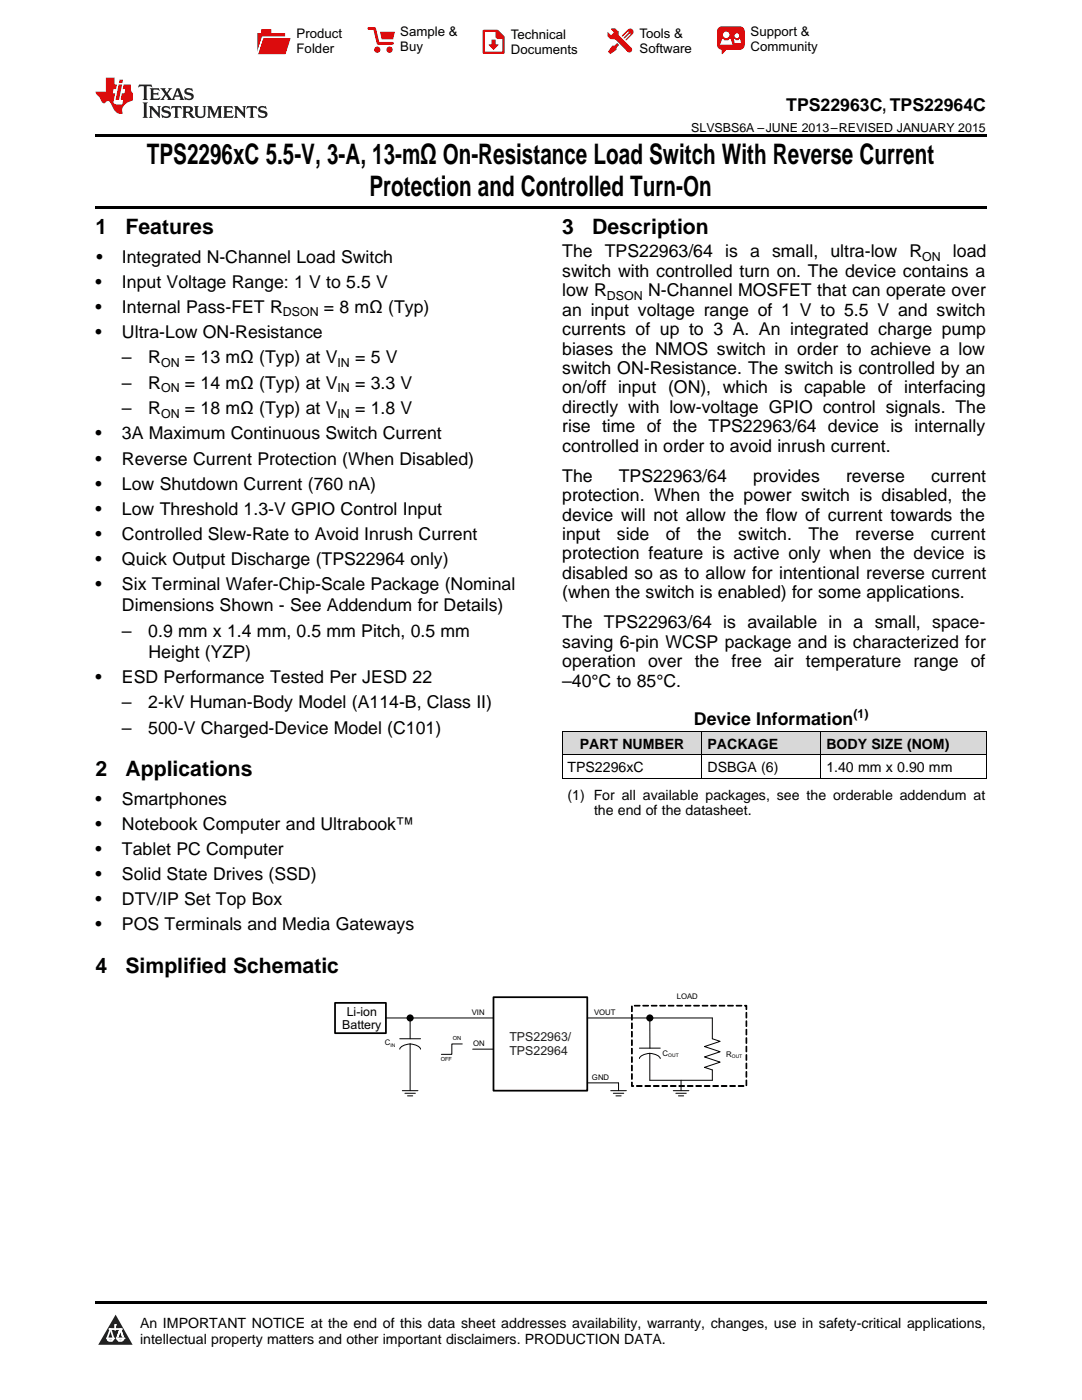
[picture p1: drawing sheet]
<svg xmlns="http://www.w3.org/2000/svg" width="216mm" height="279mm" viewBox="0 0 216 279" stroke-linecap="round" stroke-linejoin="round" font-family="sans-serif">
<defs><g id="words">
<g font-size="5.6">
<text x="29.3" y="32.8">TPS2296xC 5.5-V, 3-A, 13-mΩ On-Resistance Load Switch With Reverse Current</text>
<text x="73.7" y="39.2">Protection and Controlled Turn-On</text>
</g>
<g font-size="4.2">
<text x="19" y="46.7">1</text>
<text x="25" y="46.7">Features</text>
<text x="112.2" y="46.7">3</text>
<text x="118.2" y="46.7">Description</text>
<text x="19" y="154.9">2</text>
<text x="25" y="154.9">Applications</text>
<text x="19" y="194.1">4</text>
<text x="25" y="194.1">Simplified Schematic</text>
</g>
<g font-size="3.5">
<text x="156.9" y="22.2">TPS22963C, TPS22964C</text>
<text x="19.2" y="52.4">•</text>
<text x="24.3" y="52.4">Integrated N-Channel Load Switch</text>
<text x="112.2" y="51.4">The TPS22963/64 is a small, ultra-low R</text>
<text x="190.1" y="51.4">load</text>
<text x="19" y="57.4">•</text>
<text x="24.3" y="57.4">Input Voltage Range: 1 V to 5.5 V</text>
<text x="112.2" y="55.2">switch with controlled turn on. The device contains a</text>
<text x="112.2" y="59.1">low R</text>
<text x="129.3" y="59.1">N-Channel MOSFET that can operate over</text>
<text x="19" y="62.4">•</text>
<text x="24.3" y="62.4">Internal Pass-FET R</text>
<text x="64.6" y="62.4">= 8 mΩ (Typ)</text>
<text x="112.2" y="63">an input voltage range of 1 V to 5.5 V and switch</text>
<text x="19" y="67.5">•</text>
<text x="24.3" y="67.5">Ultra-Low ON-Resistance</text>
<text x="112.2" y="66.9">currents of up to 3 A. An integrated charge pump</text>
<text x="112.2" y="70.8">biases the NMOS switch in order to achieve a low</text>
<text x="24.3" y="72.5">–</text>
<text x="24.3" y="77.6">–</text>
<text x="29.6" y="72.5">R</text>
<text x="29.6" y="77.6">R</text>
<text x="36.9" y="72.5">= 13 mΩ (Typ) at V</text>
<text x="36.9" y="77.6">= 14 mΩ (Typ) at V</text>
<text x="70.9" y="72.5">= 5 V</text>
<text x="70.9" y="77.6">= 3.3 V</text>
<text x="112.2" y="74.6">switch ON-Resistance. The switch is controlled by an</text>
<text x="24.3" y="82.7">–</text>
<text x="29.6" y="82.7">R</text>
<text x="36.9" y="82.7">= 18 mΩ (Typ) at V</text>
<text x="70.9" y="82.7">= 1.8 V</text>
<text x="112.2" y="78.5">on/off input (ON), which is capable of interfacing</text>
<text x="112.2" y="82.4">directly with low-voltage GPIO control signals. The</text>
<text x="19" y="87.7">•</text>
<text x="24.3" y="87.7">3A Maximum Continuous Switch Current</text>
<text x="112.2" y="86.3">rise time of the TPS22963/64 device is internally</text>
<text x="19" y="92.7">•</text>
<text x="24.3" y="92.7">Reverse Current Protection (When Disabled)</text>
<text x="112.2" y="90.2">controlled in order to avoid inrush current.</text>
<text x="19" y="97.7">•</text>
<text x="24.3" y="97.7">Low Shutdown Current (760 nA)</text>
<text x="112.2" y="96.1">The</text>
<text x="112.2" y="100">protection. When the power switch is disabled, the</text>
<text x="123.5" y="96.1">TPS22963/64</text>
<text x="150.3" y="96.1">provides</text>
<text x="168.8" y="96.1">reverse</text>
<text x="185.8" y="96.1">current</text>
<text x="19" y="102.7">•</text>
<text x="19" y="107.7">•</text>
<text x="24.3" y="102.7">Low Threshold 1.3-V GPIO Control Input</text>
<text x="24.3" y="107.7">Controlled Slew-Rate to Avoid Inrush Current</text>
<text x="112.2" y="103.9">device will not allow the flow of current towards the</text>
<text x="112.2" y="107.8">input</text>
<text x="123.1" y="107.8">side</text>
<text x="132.9" y="107.8">of</text>
<text x="139.1" y="107.8">the</text>
<text x="147.3" y="107.8">switch.</text>
<text x="161.3" y="107.8">The</text>
<text x="170.7" y="107.8">reverse</text>
<text x="185.7" y="107.8">current</text>
<text x="19" y="112.7">•</text>
<text x="24.3" y="112.7">Quick Output Discharge (TPS22964 only)</text>
<text x="112.2" y="111.7">protection feature is active only when the device is</text>
<text x="19" y="117.8">•</text>
<text x="24.3" y="117.8">Six Terminal Wafer-Chip-Scale Package (Nominal</text>
<text x="112.2" y="115.5">disabled so as to allow for intentional reverse current</text>
<text x="112.2" y="119.4">(when the switch is enabled) for some applications.</text>
<text x="24.3" y="122">Dimensions Shown - See Addendum for Details)</text>
<text x="112.2" y="125.4">The TPS22963/64 is available in a small, space-</text>
<text x="24.3" y="127.1">–</text>
<text x="29.6" y="127.1">0.9 mm x 1.4 mm, 0.5 mm Pitch, 0.5 mm</text>
<text x="29.6" y="131.3">Height (YZP)</text>
<text x="112.2" y="129.3">saving 6-pin WCSP package and is characterized for</text>
<text x="19" y="136.3">•</text>
<text x="24.3" y="136.3">ESD Performance Tested Per JESD 22</text>
<text x="112.2" y="133.1">operation over the free air temperature range of</text>
<text x="112.2" y="137">–40°C to 85°C.</text>
<text x="24.3" y="141.4">–</text>
<text x="29.6" y="141.4">2-kV Human-Body Model (A114-B, Class II)</text>
<text x="24.3" y="146.5">–</text>
<text x="29.6" y="146.5">500-V Charged-Device Model (C101)</text>
<text x="138.5" y="144.7">Device Information</text>
<text x="19" y="160.6">•</text>
<text x="24.3" y="160.6">Smartphones</text>
<text x="19" y="165.6">•</text>
<text x="24.3" y="165.6">Notebook Computer and Ultrabook™</text>
<text x="19" y="170.6">•</text>
<text x="24.3" y="170.6">Tablet PC Computer</text>
<text x="19" y="175.6">•</text>
<text x="24.3" y="175.6">Solid State Drives (SSD)</text>
<text x="19" y="180.7">•</text>
<text x="19" y="185.7">•</text>
<text x="24.3" y="180.7">DTV/IP Set Top Box</text>
<text x="24.3" y="185.7">POS Terminals and Media Gateways</text>
</g>
<g font-size="2.8">
<text x="115.7" y="149.4">PART NUMBER</text>
<text x="141.2" y="149.4">PACKAGE</text>
<text x="164.9" y="149.4">BODY SIZE (NOM)</text>
<text x="113.2" y="154.1">TPS2296xC</text>
<text x="141.2" y="154.1">DSBGA (6)</text>
<text x="164.9" y="154.1">1.40 mm x 0.90 mm</text>
<text x="113.2" y="159.6">(1) For all available packages, see the orderable addendum at</text>
<text x="118.5" y="162.7">the end of the datasheet.</text>
<text x="27.9" y="265">An IMPORTANT NOTICE at the end of this data sheet addresses availability, warranty, changes, use in safety-critical applications,</text>
<text x="27.9" y="268.2">intellectual property matters and other important disclaimers. PRODUCTION DATA.</text>
</g>
<g font-size="2.6">
<text x="59.2" y="7.6">Product</text>
<text x="59.2" y="10.6">Folder</text>
<text x="79.9" y="7.3">Sample &amp;</text>
<text x="79.9" y="10.2">Buy</text>
<text x="101.9" y="7.8">Technical</text>
<text x="101.9" y="10.8">Documents</text>
<text x="127.6" y="7.6">Tools &amp;</text>
<text x="127.6" y="10.6">Software</text>
<text x="149.8" y="7.2">Support &amp;</text>
<text x="149.8" y="10.2">Community</text>
</g>
<g font-size="2.5">
<text x="137.9" y="26.3">SLVSBS6A –JUNE 2013–REVISED JANUARY 2015</text>
<text x="184" y="52.1">ON</text>
<text x="121.1" y="59.8">DSON</text>
<text x="56.4" y="63.1">DSON</text>
<text x="32.1" y="73.2">ON</text>
<text x="67.3" y="73.2">IN</text>
<text x="32.1" y="78.3">ON</text>
<text x="32.1" y="83.4">ON</text>
<text x="67.3" y="78.3">IN</text>
<text x="67.3" y="83.4">IN</text>
<text x="170.3" y="143.3">(1)</text>
<text x="69.2" y="202.7">Li-ion</text>
<text x="68.3" y="205.4">Battery</text>
</g>
<g font-size="2.5" fill="#231f20">
<text x="101.6" y="207.8">TPS22963/</text>
<text x="101.6" y="210.6">TPS22964</text>
</g>
<g font-size="1.5">
<text x="94.1" y="202.6">VIN</text>
<text x="118.5" y="202.6">VOUT</text>
<text x="135" y="199.5">LOAD</text>
<text x="76.8" y="208.6">C</text>
<text x="94.4" y="208.7">ON</text>
<text x="118.1" y="215.5">GND</text>
<text x="132.2" y="210.7">C</text>
<text x="144.9" y="210.8">R</text>
</g>
<g font-size="1.1">
<text x="90.3" y="207.6">ON</text>
<text x="87.9" y="211.7">OFF</text>
</g>
<g font-size="1">
<text x="77.9" y="208.9">IN</text>
<text x="133.3" y="210.8">OUT</text>
<text x="146" y="211.1">OUT</text>
</g>
</g></defs>
<g fill="#d8d8d8">
<path d="M112.2 146h27.9v4.7h-27.9z"/>
<path d="M140.1 146h23.7v4.7h-23.7z"/>
<path d="M163.8 146h33v4.7h-33z"/>
</g>
<path d="M23.1 262.4l3.4 6h-6.9z" fill="#231f20"/>
<path d="M21.4 267.1h1.2l-.3 .5h-.3a.55 .55 0 0 1-.6-.5z" fill-rule="evenodd" fill="#fff"/>
<path d="M21.4 267.1h1.2l-.3 .5h-.3a.55 .55 0 0 1-.6-.5z" fill="none" stroke="#231f20" stroke-width=".34"/>
<path d="M21.4 267.1l1.2 .1-.3 .4h-.5z" fill="none" stroke="#fff" stroke-width=".34"/>
<path d="M23 265.3h.1" fill="none" stroke="#fff" stroke-width=".34"/>
<path d="M23 264.4v.9z" fill="#fff"/>
<path d="M23 264.4v.9z" fill="none" stroke="#fff" stroke-width=".34"/>
<circle cx="23" cy="264.4" r=".17" fill="#fff"/>
<path d="M21.9 265.2h.1" fill="none" stroke="#fff" stroke-width=".34"/>
<path d="M21.9 265.2h2.3z" fill="#fff"/>
<path d="M21.9 265.2h2.3z" fill="none" stroke="#fff" stroke-width=".34"/>
<circle cx="24.2" cy="265.2" r=".17" fill="#fff"/>
<path d="M23.3 267.1h.1" fill="none" stroke="#fff" stroke-width=".34"/>
<path d="M24 265.2l-.7 1.9z" fill="#fff"/>
<path d="M24 265.2l-.7 1.9z" fill="none" stroke="#fff" stroke-width=".34"/>
<path d="M24 265.2l.7 1.9z" fill="#fff"/>
<path d="M24 265.2l.7 1.9z" fill="none" stroke="#fff" stroke-width=".34"/>
<path d="M24.6 267.1h.1" fill="none" stroke="#fff" stroke-width=".34"/>
<circle cx="21.4" cy="267.1" r=".17" fill="#fff"/>
<path d="M22.1 265.2l-.7 1.9z" fill="#fff"/>
<path d="M22.1 265.2l-.7 1.9z" fill="none" stroke="#fff" stroke-width=".34"/>
<path d="M22.1 265.2l.5 1.9z" fill="#fff"/>
<path d="M22.1 265.2l.5 1.9z" fill="none" stroke="#fff" stroke-width=".34"/>
<circle cx="22.6" cy="267.1" r=".17" fill="#fff"/>
<path d="M23.4 267.1h1.3a.65 .65 0 0 1-.7 .5 .65 .65 0 0 1-.6-.5z" fill-rule="evenodd" fill="#fff"/>
<path d="M23.4 267.1h1.3a.65 .65 0 0 1-.7 .5 .65 .65 0 0 1-.6-.5z" fill="none" stroke="#231f20" stroke-width=".34"/>
<path d="M23.4 267.1h1.3l-.4 .5h-.6z" fill="none" stroke="#fff" stroke-width=".34"/>
<path d="M23.3 267.1h.1" fill="none" stroke="#fff" stroke-width=".34"/>
<circle cx="24.7" cy="267.1" r=".17" fill="#fff"/>
<path d="M19 26.8h177.8v.6h-177.8zM19 41.2h177.8v.5h-177.8zM19 259.7h177.8v.5h-177.8z" fill="#000"/>
<g fill="#000">
<path d="M126 200.8h.2l-.1 1.1zM126 202.5h.2l-.1 1.1zM126 204.2h.2l-.1 1.1zM126 205.9h.2l-.1 1.1zM126 207.5l.2 .1-.1 1.1zM126 209.2l.2 .1-.1 1zM126 210.9l.2 .1-.1 1zM126 212.6l.2 .1-.1 1zM126 214.3h.2l-.1 1.1zM126 216h.2l-.1 .7h.3v.1h-.4zM127 216.7h1.1l-1 .1zM128.7 216.7h1.1l-1 .1zM130.4 216.7h1.1l-1 .1zM132.1 216.7h1.1l-1.1 .1zM133.8 216.7h1.1l-1.1 .1zM135.5 216.7h1.1l-1.1 .1zM137.2 216.7h1.1l-1.1 .1zM138.9 216.7h1.1l-1.1 .1zM140.6 216.7h1.1l-1.1 .1zM142.3 216.7h1.1l-1.1 .1zM143.9 216.7h1.2l-1.1 .1zM145.6 216.7h1.1l-1 .1zM147.3 216.7h1.1l-1 .1zM148.9 215.6h.1l-.1 1.1zM148.9 213.9h.1l-.1 1.1zM148.9 212.2h.1l-.1 1.1zM148.9 210.5h.1l-.1 1.1zM148.9 208.8l.1 .1-.1 1zM148.9 207.1l.1 .1-.1 1zM148.9 205.4l.1 .1-.1 1zM148.9 203.7l.1 .1-.1 1.1zM148.9 202.1h.1l-.1 1.1zM148.6 200.7h.4l-.1 .8v-.7zM146.9 200.7h1.1l-1 .1zM145.2 200.7h1.1l-1 .1zM143.5 200.7h1.1l-1 .1zM141.8 200.7h1.1l-1 .1zM140.1 200.7h1.1l-1 .1zM138.4 200.7h1.2l-1.1 .1zM136.8 200.7h1.1l-1.1 .1zM135.1 200.7h1.1l-1.1 .1zM133.4 200.7h1.1l-1.1 .1zM131.7 200.7h1.1l-1.1 .1zM130 200.7h1.1l-1.1 .1zM128.3 200.7h1.1l-1.1 .1zM126.6 200.7h1.1l-1.1 .1z" fill-rule="evenodd"/>
<circle cx="81.8" cy="203.2" r=".71"/>
<circle cx="129.7" cy="203.2" r=".71"/>
</g>
<g fill="none" stroke="#000" stroke-width=".2">
<path d="M112.2 155.3h84.6M112.2 150.6h84.6M112.2 146h84.6M112.2 146v9.3M140.1 146v9.3M163.8 146v9.3M196.8 146v9.3M77 203.2h21.5M79.8 207.3h4.1M80.3 217.7h3.1M80.8 218.2h2.1M81.3 218.7h1.1"/>
<path d="M81.8 208.3a2.35 2.35 0 0 0-2 1.1M81.8 208.3a2.37 2.37 0 0 1 2.1 1.1M81.8 203.2v4.1M81.8 208.3v9.4M92.2 208.3h-2v2.1h-2.1M94.3 209.4h4.2M117.2 203.2h24.9v4.1l1.6 .5-3.1 1.1 3.1 1-3.1 1 3.1 1.1-3.1 1 1.5 .5v2.1h-12.4v-5.4M117.2 216.1h6.2M121.9 217.7h3.1M122.4 218.2h2.1M122.9 218.7h1M123.4 216.1v1.6"/>
<path d="M126 200.8h.2l-.1 1.1zM126 202.5h.2l-.1 1.1zM126 204.2h.2l-.1 1.1zM126 205.9h.2l-.1 1.1zM126 207.5l.2 .1-.1 1.1zM126 209.2l.2 .1-.1 1zM126 210.9l.2 .1-.1 1zM126 212.6l.2 .1-.1 1zM126 214.3h.2l-.1 1.1zM126 216h.2l-.1 .7h.3v.1h-.4zM126.6 200.7h1.1l-1.1 .1zM127 216.7h1.1l-1 .1z"/>
<path d="M127.6 209.2h4.1M128.3 200.7h1.1l-1.1 .1zM128.7 216.7h1.1l-1 .1zM129.7 210.2a2.39 2.39 0 0 0-2.1 1.1M129.7 210.2a2.4 2.4 0 0 1 2 1.1M129.7 203.2v6M130 200.7h1.1l-1.1 .1zM130.4 216.7h1.1l-1 .1zM131.7 200.7h1.1l-1.1 .1zM132.1 216.7h1.1l-1.1 .1zM133.4 200.7h1.1l-1.1 .1zM133.8 216.7h1.1l-1.1 .1z"/>
<path d="M134.3 217.7h3.2M134.9 218.2h2M135.1 200.7h1.1l-1.1 .1zM135.4 218.7h1M135.5 216.7h1.1l-1.1 .1zM135.9 215.6v2.1M136.8 200.7h1.1l-1.1 .1zM137.2 216.7h1.1l-1.1 .1zM138.4 200.7h1.2l-1.1 .1zM138.9 216.7h1.1l-1.1 .1zM140.1 200.7h1.1l-1 .1zM140.6 216.7h1.1l-1.1 .1z"/>
<path d="M141.8 200.7h1.1l-1 .1zM142.3 216.7h1.1l-1.1 .1zM143.5 200.7h1.1l-1 .1zM143.9 216.7h1.2l-1.1 .1zM145.2 200.7h1.1l-1 .1zM145.6 216.7h1.1l-1 .1zM146.9 200.7h1.1l-1 .1zM147.3 216.7h1.1l-1 .1zM148.6 200.7h.4l-.1 .8v-.7zM148.9 215.6h.1l-.1 1.1zM148.9 213.9h.1l-.1 1.1zM148.9 212.2h.1l-.1 1.1z"/>
<path d="M148.9 210.5h.1l-.1 1.1zM148.9 208.8l.1 .1-.1 1zM148.9 207.1l.1 .1-.1 1zM148.9 205.4l.1 .1-.1 1zM148.9 203.7l.1 .1-.1 1.1zM148.9 202.1h.1l-.1 1.1z"/>
</g>
<path d="M98.5 199h18.7v18.7h-18.7zM66.9 200.1h10.1v6.1h-10.1z" fill="none" stroke="#000" stroke-width=".35"/>
<path d="M27.7 16.9l-.1 .6 .6-.3h.5v.2v2.2l-.2 .4h1l-.2-.4v-2.2v-.2h.5l.6 .3-.2-.6zM29.9 17.6l.2 .4v1.6l-.2 .4h1.9l.1-.6a1.09 1.09 0 0 1-1.3 .1v-.6h.6l.4 .2v-.7l-.2 .2h-.8v-.6l.2-.1a1.01 1.01 0 0 1 1 .3l-.1-.6zM32 17.6l.9 1.2-1 1.2h.9l-.2-.3 .5-.7 .5 .7-.3 .3h1.7l-.2-.3 .1-.4h1l.1 .4-.2 .3h1l-.3-.4-.7-2h-.5l-1 2.2-.8-1.1 .9-1.1h-.9l.2 .2-.4 .7-.4-.7 .2-.2zM35.4 18l.4 1h-.8zM37 17.7a.66 .66 0 0 0-.2 .8 .66 .66 0 0 0 .6 .4l.7 .2 .1 .2a.8 .8 0 0 1-.7 .4 .8 .8 0 0 1-.7-.5l.1 .8 .2-.2a.94 .94 0 0 0 1.1 .1 .94 .94 0 0 0 .4-.9 1.48 1.48 0 0 0-1.3-.6v-.4a1.1 1.1 0 0 1 1.2 .2l-.2-.6-.2 .1-.5-.1zM28.5 20.4l.2 .4v2.3l-.2 .4h1l-.2-.4v-2.3l.2-.4zM29.7 21.2l.2 .4v1.5l-.2 .4h.8l-.3-.4 .1-1.3 1.6 1.8v-2l.2-.4h-.7l.2 .2v1.1l-1.2-1.3zM32.5 21.3a.66 .66 0 0 0-.2 .8 .66 .66 0 0 0 .6 .4l.6 .2 .2 .2a.8 .8 0 0 1-.8 .4 .8 .8 0 0 1-.7-.5l.2 .7 .2-.1a.94 .94 0 0 0 1 .1 .94 .94 0 0 0 .5-1 1.47 1.47 0 0 0-1.3-.6l-.1-.3a1.1 1.1 0 0 1 1.3 .2l-.2-.6-.2 .1-.5-.2zM34.3 21.2l-.2 .6a.64 .64 0 0 1 .8-.3v1.6l-.2 .4h1l-.3-.4 .1-1.6a.66 .66 0 0 1 .8 .3l-.2-.6zM36.3 21.2l.3 .4v1.5l-.3 .4h1l-.2-.2v-.7h.5l.1 .1a.8 .8 0 0 0 1.2 .7l-1-1a.62 .62 0 0 0 .6-.5 .62 .62 0 0 0-.6-.7zM37.1 21.5h.1a.48 .48 0 0 1 .6 0 .48 .48 0 0 1 .1 .6l-.2 .1-.6 .1zM38.7 21.2l.2 .2a2.29 2.29 0 0 0 .4 2 1.05 1.05 0 0 0 1.7-.7v-1.3l.2-.2h-.8l.2 .4v1.1a.61 .61 0 0 1-.6 .6 .61 .61 0 0 1-.6-.6v-1.1l.3-.4zM41.3 21.2l.3 .4v1.5l-.3 .4h.8l-.2-.4v-1.4l.8 1.9 .9-1.9v1.4l-.2 .4h.9l-.2-.4v-1.5l.2-.4h-.8l-.7 1.5-.6-1.5zM44.5 21.2l.2 .4v1.5l-.2 .4h1.9l.2-.6a1.1 1.1 0 0 1-1.4 .2v-.7h.6l.4 .2v-.6l-.2 .1-.8 .1v-.6l.2-.1a1.02 1.02 0 0 1 1.1 .2l-.2-.5zM46.7 21.2l.2 .4v1.5l-.2 .4h.8l-.3-.4 .1-1.3 1.6 1.8v-2l.2-.4h-.7l.2 .2v1.1l-1.2-1.3zM49.3 21.2l-.1 .6a.64 .64 0 0 1 .8-.3v1.6l-.3 .4h1l-.2-.4v-1.6a.66 .66 0 0 1 .8 .3l-.1-.6zM51.7 21.3a.66 .66 0 0 0-.2 .7 .66 .66 0 0 0 .7 .5l.6 .2 .1 .2a.8 .8 0 0 1-.7 .4 .8 .8 0 0 1-.7-.5l.1 .7 .2-.1a.94 .94 0 0 0 1.1 .1 .94 .94 0 0 0 .4-1 1.48 1.48 0 0 0-1.2-.6l-.1-.3a1.1 1.1 0 0 1 1.2 .2l-.2-.6-.1 .1-.6-.2z" fill="#231f20"/>
<path d="M21.1 15.5v2.8h-2v.4l.9 .9a.96 .96 0 0 0 1 1 .59 .59 0 0 1 .5-.4 .59 .59 0 0 1 .5 .3l.4 .8a1.61 1.61 0 0 0 2.1 1.3 1.63 1.63 0 0 1 1.1-2.2l.9-.3v-1.5a1.6 1.6 0 0 1-.4-1.7h-1.4l-.2 .9h.5l-.2 .8h-.5l-.2 1v.3h.5l-.2 .9h-.7a.74 .74 0 0 1-1-.6l.3-1.6h-.5l.2-.8h.5l.1-.9h-.4v-1.4zM23.7 16.9l-.7 3h.8l.6-3zM23.8 15.9l-.1 .7h.7l.2-.7z" fill="#ee1d23"/>
<g fill="#d60000">
<path d="M52.1 5.8h2v.8h2.8v4.2h-5.5v-4.2h.7z" fill-rule="evenodd"/>
<path d="M52.4 7.5h5.6l-1 3.3h-5.6z" fill-rule="evenodd"/>
</g>
<path d="M52.4 7.4h5.7l-.1 .1h-5.5l-1.1 3.3z" fill-rule="evenodd" fill="#fff"/>
<path d="M52.4 7.4h5.7l-.1 .1h-5.5l-1.1 3.3z" fill="none" stroke="#fff" stroke-width=".2"/>
<path d="M73.6 5.7h1.1l.7 2.9h2.9" fill="none" stroke="#d60000" stroke-width=".55"/>
<g fill="#d60000">
<path d="M75.8 6.3h3l-.4 1.6h-2.2z" fill-rule="evenodd"/>
<circle cx="75.3" cy="9.9" r=".62"/>
<circle cx="77.7" cy="9.9" r=".62"/>
</g>
<path d="M96.5 6.2h2.7l1.3 1.2v3.1h-4z" fill="none" stroke="#d60000" stroke-width=".44"/>
<g fill="#d60000">
<path d="M98.1 7.9h.8v1h.5l-.9 1.1-1-1v-.1h.6z" fill-rule="evenodd"/>
<path d="M98.9 6.2h.3l1.3 1.2v.4h-1.3l-.3-.4z" fill-rule="evenodd"/>
<path d="M121.9 5.7h.8l.7 .6 .1 .7 2.5 2.5-.8 .8-2.3-2.3-1.1-.2-.6-.6v-.8l.7 .6 .5-.4v-.2l-.5-.5z" fill-rule="evenodd"/>
<path d="M122.2 9.1h.4l.5-.5 .4 .4-.5 .5v.4l-1.2 .9-.5-.5z" fill-rule="evenodd"/>
<path d="M125.3 5.9a.67 .67 0 0 1 .9 0 .67 .67 0 0 1 0 .9z" fill-rule="evenodd"/>
<path d="M125.3 5.9l.9 .9-1.2 1.2h-.2v-.2l1-.9v-.2h-.2l-.9 1h-.2v-.2l.9-1 .1-.2h-.3l-.9 1h-.2v-.2z" fill-rule="evenodd"/>
<circle cx="125.6" cy="9.9" r=".54"/>
</g>
<path d="M123.3 6.3v.7" fill="none" stroke="#d60000" stroke-width=".2"/>
<g fill="#d60000">
<path d="M143.4 5.5l.6-.2h3.6a.95 .95 0 0 1 1 .9v2.8a.95 .95 0 0 1-1 .9h-3.6a.95 .95 0 0 1-.9-.9v-2.8z" fill-rule="evenodd"/>
<path d="M144 9.9h.9l-.7 .9h-.2z" fill-rule="evenodd"/>
</g>
<g fill="#fff">
<path d="M146.6 8.6h1.3z"/>
<path d="M144.1 7.8h.3l.1 .2h.8l.2-.2h.3l.4 1.1h-2.5z" fill-rule="evenodd"/>
<path d="M146.4 7.8h.3l.1 .2h.5l.2-.2h.2l.2 .8h-1.3z" fill-rule="evenodd"/>
<circle cx="144.9" cy="6.9" r=".65"/>
<circle cx="147" cy="7.1" r=".48"/>
</g>
<use href="#words"/>
</svg>
